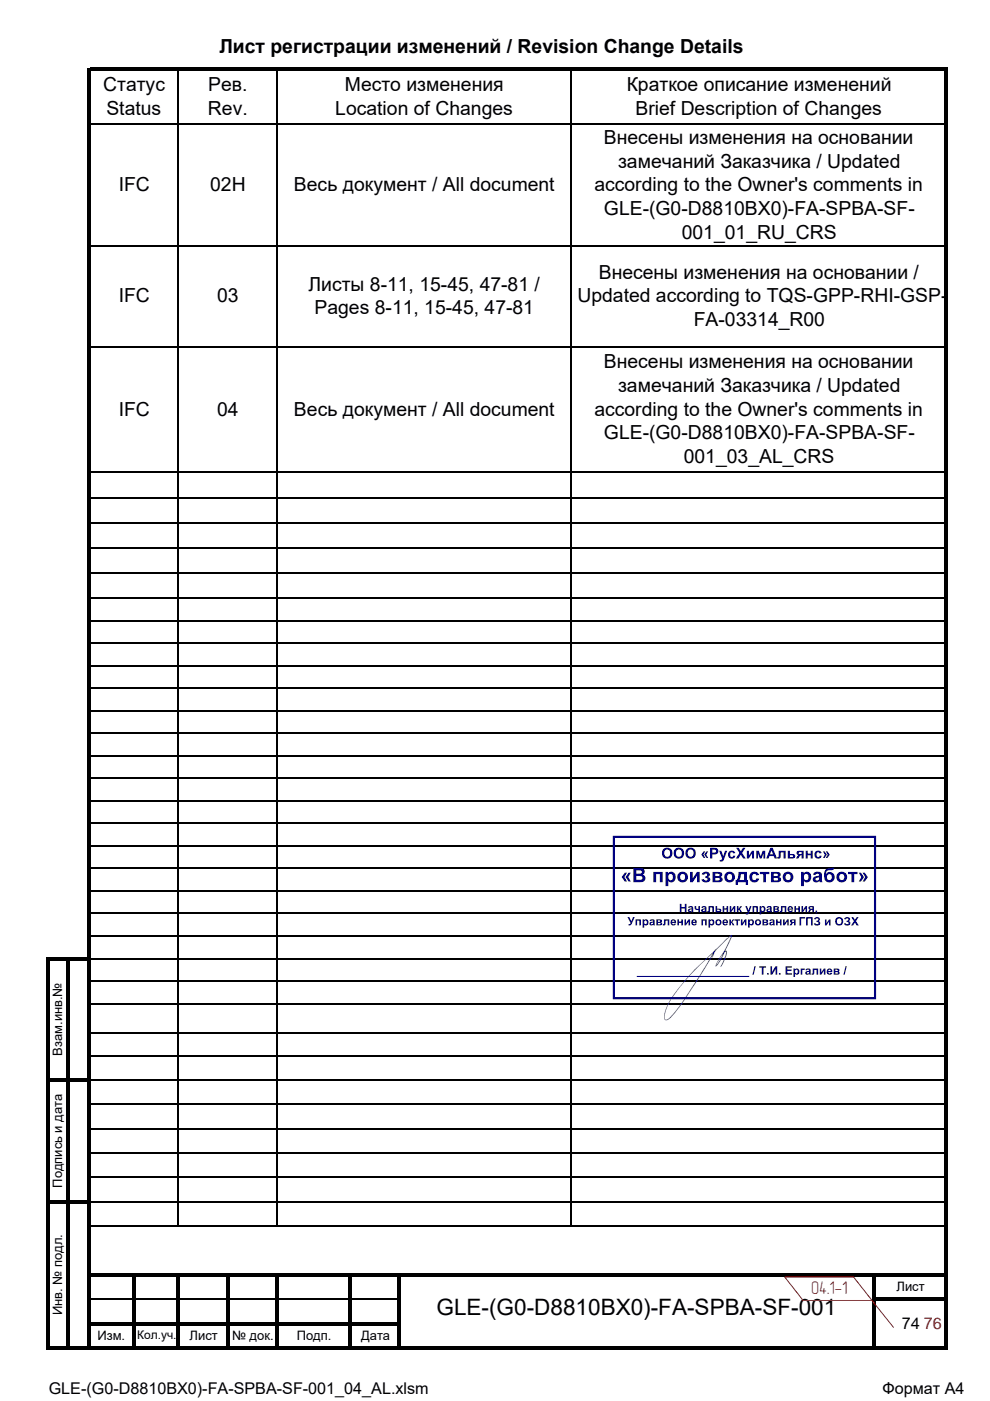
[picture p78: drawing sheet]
<svg xmlns="http://www.w3.org/2000/svg" width="210mm" height="297mm" viewBox="0 0 210 297" stroke-linecap="round" stroke-linejoin="round" font-family="sans-serif">
<defs><g id="words">
<text font-size="4.8" x="92.6" y="278.8">GLE-(G0-D8810BX0)-FA-SPBA-SF-001</text>
<g font-size="4.1">
<text x="46.5" y="11.3">Лист регистрации изменений / Revision Change Details</text>
<text x="21.9" y="19.3">Статус</text>
<text x="44.2" y="19.3">Рев.</text>
<text x="73.2" y="19.3">Место изменения</text>
<text x="132.9" y="19.3">Краткое описание изменений</text>
<text x="22.6" y="24.3">Status</text>
<text x="44.1" y="24.3">Rev.</text>
<text x="71.1" y="24.3">Location of Changes</text>
<text x="134.8" y="24.3">Brief Description of Changes</text>
<text x="128.1" y="30.5">Внесены изменения на основании</text>
<text x="131.1" y="35.5">замечаний Заказчика / Updated</text>
<text x="25.2" y="40.6">IFC</text>
<text x="44.6" y="40.6">02H</text>
<text x="62.4" y="40.6">Весь документ / All document</text>
<text x="126.1" y="40.6">according to the Owner's comments in</text>
<text x="128.1" y="45.6">GLE-(G0-D8810BX0)-FA-SPBA-SF-</text>
<text x="144.6" y="50.6">001_01_RU_CRS</text>
<text x="127" y="59.1">Внесены изменения на основании /</text>
<text x="25.2" y="64.1">IFC</text>
<text x="46.1" y="64.1">03</text>
<text x="65.4" y="61.6">Листы 8-11, 15-45, 47-81 /</text>
<text x="122.5" y="64.1">Updated according to TQS-GPP-RHI-GSP-</text>
<text x="66.7" y="66.6">Pages 8-11, 15-45, 47-81</text>
<text x="147.2" y="69.1">FA-03314_R00</text>
<text x="128.1" y="78">Внесены изменения на основании</text>
<text x="131.1" y="83.1">замечаний Заказчика / Updated</text>
<text x="25.2" y="88.1">IFC</text>
<text x="46.1" y="88.1">04</text>
<text x="62.4" y="88.1">Весь документ / All document</text>
<text x="126.1" y="88.1">according to the Owner's comments in</text>
<text x="128.1" y="93.1">GLE-(G0-D8810BX0)-FA-SPBA-SF-</text>
<text x="145" y="98.2">001_03_AL_CRS</text>
</g>
<text font-size="3.9" fill="#f00" x="172.1" y="274.5">04.1-1</text>
<g font-size="3.4">
<text x="191.3" y="281.7">74</text>
<text x="10.3" y="295.6">GLE-(G0-D8810BX0)-FA-SPBA-SF-001_04_AL.xlsm</text>
<text x="187.2" y="295.6">Формат А4</text>
</g>
<text font-size="3.4" fill="#f00" x="196" y="281.8">76</text>
<g font-size="2.8">
<text x="13.2" y="223.9" transform="rotate(-90 13.2 223.9)">Взам.инв.№</text>
<text x="13.2" y="251.8" transform="rotate(-90 13.2 251.8)">Подпись и дата</text>
<text x="190.2" y="273.7">Лист</text>
<text x="13.2" y="278.9" transform="rotate(-90 13.2 278.9)">Инв. № подл.</text>
<text x="20.7" y="284">Изм.</text>
<text x="40.2" y="284">Лист</text>
<text x="49.2" y="284">№ док.</text>
<text x="62.9" y="284">Подп.</text>
<text x="76.6" y="284">Дата</text>
</g>
<text font-size="2.5" x="29.1" y="283.9">Кол.уч.</text>
</g></defs>
<g fill="#000">
<path d="M19.1 14.4h182v.7h-182zM10.5 202.9h8.6v.7h-8.6zM10.5 228.6h8.6v.7h-8.6zM10.5 254.5h8.6v.6h-8.6zM19.1 270h182v.6h-182zM185.6 275.1h15.5v.7h-15.5zM9.8 202.9h.7v83.2h-.7zM10.5 285.5h190.6v.6h-190.6zM14.1 203.6h.7v82.5h-.7zM18.5 14.4h.6v271.7h-.6zM19.1 280.3h65.9v.7h-65.9zM28 270.6h.7v15.5h-.7z"/>
<path d="M37.5 270.6h.7v15.5h-.7zM47.9 270.6h.7v15.5h-.7zM58.3 270.6h.7v15.5h-.7zM74 270.6h.6v15.5h-.6zM84.4 270.6h.6v15.5h-.6zM185 270.6h.6v15.5h-.6zM200.4 15.1h.7v271h-.7z"/>
</g>
<g fill="none" stroke="#000" stroke-width=".34">
<path d="M37.8 15.1v245M58.7 15.1v245M121.2 15.1v245M19.1 26.4h181.3M19.1 52.2h181.3M19.1 73.5h181.3M19.1 100.2h181.3M19.1 105.5h181.3M19.1 110.8h181.3M19.1 116.2h181.3M19.1 121.5h181.3M19.1 126.8h181.3"/>
<path d="M19.1 131.6h181.3M19.1 136.4h181.3M19.1 141.2h181.3M19.1 146h181.3M19.1 150.7h181.3M19.1 155.4h181.3M19.1 160.2h181.3M19.1 165h181.3M19.1 169.8h181.3M19.1 174.5h181.3M19.1 179.3h181.3M19.1 184.1h181.3"/>
<path d="M19.1 188.9h181.3M19.1 193.7h181.3M19.1 198.5h181.3M19.1 203.2h181.3M19.1 208h181.3M19.1 212.8h181.3M19.1 219h181.3M19.1 223.8h181.3M19.1 229h181.3M19.1 234.1h181.3M19.1 239.3h181.3M19.1 244.5h181.3"/>
<path d="M19.1 249.6h181.3M19.1 254.8h181.3M19.1 260h181.3M19.1 275.5h8.9M28.7 275.5h8.8M38.2 275.5h9.7M48.6 275.5h9.7M59 275.5h15M74.6 275.5h9.8"/>
</g>
<path d="M130.2 177.4h55.4v34.2h-55.4z" fill="none" stroke="#000080" stroke-width=".45"/>
<g fill="#000080">
<path d="M132.5 185h.5l-.6 1 .6 .9h-.5l-.6-.9zM133.3 185h.5l-.5 1 .5 .9h-.5l-.6-.9zM134.3 184h1.3a.8 .8 0 0 1 1 .4 .8 .8 0 0 1-.3 1 .83 .83 0 0 1 .6 1.1 .83 .83 0 0 1-1 .5h-1.6zM135 184.5v.7a.88 .88 0 0 0 1.2-.3l-.3-.3zM135 185.7v.8h.9a.44 .44 0 0 0 .3-.6 .44 .44 0 0 0-.6-.2zM138.6 184.9h1.9v2.1h-.5v-1.7h-.8v1.7h-.6zM141.2 184.9h.5v.3a.91 .91 0 0 1 1.1-.3 .91 .91 0 0 1 .5 1 .91 .91 0 0 1-.4 1.1 .91 .91 0 0 1-1.2-.2v1.1h-.5zM141.9 185.4a.63 .63 0 0 0-.2 .9 .63 .63 0 0 0 .9 .2 .67 .67 0 0 0 .1-.8 .67 .67 0 0 0-.7-.3zM143.6 186a1.15 1.15 0 0 1 2.3 0 1.15 1.15 0 0 1-2.3 0zM144.4 185.5a.61 .61 0 0 0-.1 .9 .61 .61 0 0 0 1-.2 .6 .6 0 0 0-.1-.7 .6 .6 0 0 0-.8 0zM146.4 184.9h.5v1.3l.9-1.3h.6v2.1h-.6v-1.3l-.9 1.3h-.5zM149.1 185a.79 .79 0 0 1 1-.2 .79 .79 0 0 1 .4 .9l-.3 .2a.62 .62 0 0 1 .4 .9 .62 .62 0 0 1-.9 .3 .95 .95 0 0 1-.9-.6l.5-.1 .3 .3 .4-.1v-.3l-.4-.2v-.3a.32 .32 0 0 0 .4-.2 .32 .32 0 0 0-.2-.4 .32 .32 0 0 0-.4 .2h-.6zM151.1 184.9h1.3a.59 .59 0 0 1 .7 .2 .59 .59 0 0 1 0 .7l-.3 .1a.58 .58 0 0 1 .4 .7 .58 .58 0 0 1-.7 .4h-1.4zM151.7 185.2v.6l.7-.1 .2-.1-.1-.3zM151.7 186.1v.6l.8-.1 .2-.1-.2-.3zM153.6 186a1.15 1.15 0 0 1 2.3 0 1.15 1.15 0 0 1-2.3 0zM154.4 185.5a.61 .61 0 0 0-.1 .9 .61 .61 0 0 0 .9-.2 .6 .6 0 0 0 0-.7 .6 .6 0 0 0-.8 0zM156.6 184.9h1.8v1.7h.3v1h-.5v-.6h-1.7v.6h-.5v-1h.3l.2-.4zM157.1 185.3l-.3 1.3h1v-1.3zM159.2 185.1a1.06 1.06 0 0 1 1.8 .4l-.6 .1-.1-.2a.49 .49 0 0 0-.6 0 .49 .49 0 0 0-.2 .5l.1 .5 .3 .2 .4-.1 .1-.3 .6 .1a1.12 1.12 0 0 1-1.7 .6 1.12 1.12 0 0 1-.1-1.8zM161.2 184.9h2v.4h-.7v1.7h-.6v-1.7h-.7zM163.5 184.9h1.3a.59 .59 0 0 1 .7 .2 .59 .59 0 0 1 0 .7l-.3 .1a.58 .58 0 0 1 .4 .7 .58 .58 0 0 1-.7 .4h-1.4zM164.1 185.2v.6l.7-.1 .2-.1-.1-.3zM164.1 186.1v.6l.8-.1 .1-.1-.1-.3zM166 186a1.15 1.15 0 0 1 2.3 0 1.15 1.15 0 0 1-2.3 0zM166.8 185.5a.61 .61 0 0 0-.1 .9 .61 .61 0 0 0 .9-.2 .6 .6 0 0 0-.1-.7 .6 .6 0 0 0-.7 0zM169.9 184.9h.6v.3a.91 .91 0 0 1 1.1-.3 .91 .91 0 0 1 .5 1 .91 .91 0 0 1-.5 1.1 .91 .91 0 0 1-1.1-.2v1.1h-.6zM170.6 185.4a.63 .63 0 0 0-.1 .9 .63 .63 0 0 0 .8 .2 .67 .67 0 0 0 .2-.8 .67 .67 0 0 0-.8-.3zM172.7 185a.95 .95 0 0 1 1-.2 .95 .95 0 0 1 .6 .9l.2 1.3h-.6l-.1-.2a.73 .73 0 0 1-1.1 .2 .73 .73 0 0 1-.1-1l1.2-.4a.4 .4 0 0 0-.4-.4 .4 .4 0 0 0-.4 .3l-.6-.1zM173.1 186.2l-.1 .2a.44 .44 0 0 0 .6 .2 .44 .44 0 0 0 .2-.6zM175.1 184.4l.6-.3 1.3-.1a.81 .81 0 0 1-1 .5 .73 .73 0 0 0-.8 .9 1.08 1.08 0 0 1 1.8 .2 1.08 1.08 0 0 1-1.1 1.5 1.19 1.19 0 0 1-1.1-1.6zM175.5 185.5a.58 .58 0 0 0 0 .9 .58 .58 0 0 0 .9-.2 .57 .57 0 0 0-.1-.7 .57 .57 0 0 0-.8 0zM177.4 186a1.15 1.15 0 0 1 2.3 0 1.15 1.15 0 0 1-2.3 0zM178.2 185.5a.61 .61 0 0 0-.1 .9 .61 .61 0 0 0 .9-.2 .6 .6 0 0 0-.1-.7 .6 .6 0 0 0-.7 0zM179.9 184.9h2v.4h-.7v1.7h-.6v-1.7h-.7zM183 185h.4l.7 1-.7 .9h-.4l.5-.9zM182.1 185h.5l.7 1-.7 .9h-.5l.6-.9z"/>
<path d="M144.2 191.6h.4v.7h.7v-.7h.3v1.8h-.3v-.8h-.7v.8h-.4zM146 192.2a.56 .56 0 0 1 .6-.1 .56 .56 0 0 1 .4 .5l.1 .8h-.3l-.1-.1a.42 .42 0 0 1-.6 .1 .42 .42 0 0 1-.1-.6l.7-.2a.23 .23 0 0 0-.2-.3 .23 .23 0 0 0-.3 .2h-.3zM146.3 192.9l-.1 .1a.26 .26 0 0 0 .4 .1 .26 .26 0 0 0 .1-.3zM147.3 192.1h.4v.3a.28 .28 0 0 0 .1 .3 .28 .28 0 0 0 .3 0v-.6h.4v1.3h-.4v-.5a.58 .58 0 0 1-.7-.1 .58 .58 0 0 1-.1-.7zM148.9 192.2a.56 .56 0 0 1 .6-.1 .56 .56 0 0 1 .3 .5l.1 .8h-.3l-.1-.1a.42 .42 0 0 1-.6 .1 .42 .42 0 0 1 0-.6l.6-.2a.23 .23 0 0 0-.2-.3 .23 .23 0 0 0-.2 .2h-.4zM149.1 192.9v.1a.26 .26 0 0 0 .3 .1 .26 .26 0 0 0 .1-.3zM150.3 192.1h1.1v1.3h-.3v-1h-.5v.9l-.6 .1v-.3h.3zM151.8 192.1h.3v.5l.8 .2v.5l-1.1 .1zM152.1 192.9v.3l.6-.1-.1-.2zM153.3 192.1h.3v.5h.5v-.5h.3v1.3h-.3v-.5h-.5v.5h-.3zM154.8 192.1h.3v.8l.5-.8h.4v1.3h-.4v-.8l-.5 .8h-.3zM156.3 192.1h.3v.5h.2a.46 .46 0 0 1 .5-.5v.2l-.1 .1a.38 .38 0 0 0-.2 .3 .38 .38 0 0 0 .2 .3l.2 .4h-.4l-.4-.5v.5h-.3zM158.1 192.1h.3l.4 .9 .3-.9h.3l-.6 1.6-.2 .2h-.4v-.3h.2l.2-.2zM159.6 192.1h1.2v1.3h-.4v-1h-.4v1h-.4zM161.1 192.1h.3v.2a.58 .58 0 0 1 .8 .1 .58 .58 0 0 1 0 .7 .58 .58 0 0 1-.7 .1v.7h-.4zM161.5 192.5v.5l.2 .1a.36 .36 0 0 0 .3-.4 .36 .36 0 0 0-.5-.2zM162.7 192.2a.56 .56 0 0 1 .6-.1 .56 .56 0 0 1 .4 .5l.1 .8h-.4v-.1a.42 .42 0 0 1-.6 .1 .42 .42 0 0 1-.1-.6l.7-.2a.23 .23 0 0 0-.3-.3 .23 .23 0 0 0-.2 .2h-.3zM163 192.9l-.1 .1a.26 .26 0 0 0 .3 .1 .26 .26 0 0 0 .2-.3zM164 192.1l1.1 .1 .1 .3-.2 .2 .3 .3-.1 .3-1.2 .1zM164.4 192.3v.3l.5-.1-.1-.1zM164.4 192.9v.3l.5-.1-.1-.2zM165.6 192.1h1.2v1.3h-.4v-1h-.4l-.1 .9-.5 .1v-.3h.2zM167.2 192.3a.62 .62 0 0 1 .7-.1 .62 .62 0 0 1 .3 .7h-.8l.2 .3 .3-.2h.3a.65 .65 0 0 1-1 .3 .65 .65 0 0 1 0-1zM167.5 192.4l-.1 .2h.5l-.2-.2zM168.5 192.1h.3v.5h.5v-.5h.4v1.3h-.4v-.5h-.5v.5h-.3zM170 192.1h.3v.8l.5-.8h.4v1.3h-.3v-.8l-.6 .8h-.3zM171.5 192.3l1.1-.2v1.3h-.3v-.5l-.3 .1-.3 .4h-.4l.5-.6-.3-.2zM171.9 192.4v.2l.4 .1v-.4zM173 193.1h.3v.4l-.3 .3 .1-.4h-.1z"/>
<path d="M133.1 194.4h.4l.4 .9 .4-.9h.3l-.6 1.4-.3 .4h-.4v-.3h.3l.1-.2zM134.8 194.9h1.1v1.3h-.3v-1h-.5v1h-.3zM136.3 194.9h.3v.2a.58 .58 0 0 1 .8 .1 .58 .58 0 0 1 0 .7 .58 .58 0 0 1-.8 .1v.7h-.3zM136.7 195.3v.5l.2 .1a.36 .36 0 0 0 .3-.4 .36 .36 0 0 0-.5-.2zM137.9 195a.56 .56 0 0 1 .6-.1 .56 .56 0 0 1 .4 .5v.8h-.3v-.1a.42 .42 0 0 1-.7 .1 .42 .42 0 0 1 0-.6l.6-.2a.23 .23 0 0 0-.2-.3 .23 .23 0 0 0-.2 .2h-.3zM138.1 195.7v.1a.26 .26 0 0 0 .3 .1 .26 .26 0 0 0 .1-.3zM139.2 194.9l1.1 .1 .1 .3-.2 .2 .2 .3-.1 .3-1.1 .1zM139.6 195.1v.3l.5-.1-.1-.1zM139.6 195.7v.3l.5-.1-.1-.2zM140.8 194.9h1.2v1.3h-.4v-1h-.4l-.1 .9-.5 .1v-.3h.2zM142.4 195.1a.62 .62 0 0 1 .7-.1 .62 .62 0 0 1 .3 .7h-.8l.2 .3 .3-.2h.3a.65 .65 0 0 1-1 .3 .65 .65 0 0 1 0-1zM142.6 195.2v.2h.5l-.2-.2zM143.7 194.9h.3v.5h.5v-.5h.3v1.3h-.3v-.5h-.5v.5h-.3zM145.2 194.9h.3v.8l.5-.8h.4v1.3h-.4v-.8l-.5 .8h-.3zM146.8 195.1a.62 .62 0 0 1 .7-.1 .62 .62 0 0 1 .3 .7h-.8l.2 .3 .3-.2h.3a.65 .65 0 0 1-1 .3 .65 .65 0 0 1 0-1zM147 195.2v.2h.5l-.2-.2zM148.8 194.9h1.1v1.3h-.3v-1h-.5v1h-.3zM150.3 194.9h.3v.2a.58 .58 0 0 1 .8 .1 .58 .58 0 0 1 0 .7 .58 .58 0 0 1-.8 .1v.7h-.3zM150.7 195.3v.5l.1 .1a.36 .36 0 0 0 .4-.4 .36 .36 0 0 0-.5-.2zM151.7 195.6a.7 .7 0 0 1 1.4 0 .7 .7 0 0 1-1.4 0zM152.1 195.6a.35 .35 0 0 0 .7 0 .35 .35 0 0 0-.7 0zM153.4 195.1a.62 .62 0 0 1 .7-.1 .62 .62 0 0 1 .3 .7h-.8l.2 .3 .3-.2h.3a.65 .65 0 0 1-1 .3 .65 .65 0 0 1 0-1zM153.6 195.2v.2h.5l-.2-.2zM154.7 194.9h.3v.5h.1a.46 .46 0 0 1 .6-.5v.2l-.1 .1a.38 .38 0 0 0-.3 .3 .38 .38 0 0 0 .3 .3l.2 .4h-.4l-.4-.5v.5h-.3zM155.8 194.9h1.2v.3h-.5v1h-.3v-1h-.4zM157.1 194.9h.4v.8l.5-.8h.3v1.3h-.3v-.8l-.5 .8h-.4zM158.7 194.9h.3v.2a.58 .58 0 0 1 .8 .1 .58 .58 0 0 1 0 .7 .58 .58 0 0 1-.8 .1v.7h-.3zM159.1 195.3v.5l.1 .1a.36 .36 0 0 0 .4-.4 .36 .36 0 0 0-.5-.2zM160.1 195.6a.7 .7 0 0 1 1.4 0 .7 .7 0 0 1-1.4 0zM160.5 195.6a.35 .35 0 0 0 .7 0 .35 .35 0 0 0-.7 0zM161.7 194.9l1.1 .1 .1 .3-.2 .2 .3 .3-.1 .3-1.2 .1zM162.1 195.1v.3l.5-.1-.1-.1zM162.1 195.7v.3l.5-.1-.1-.2zM163.3 195a.56 .56 0 0 1 .6-.1 .56 .56 0 0 1 .4 .5l.1 .8h-.4v-.1a.42 .42 0 0 1-.6 .1 .42 .42 0 0 1-.1-.6l.6-.2a.23 .23 0 0 0-.2-.3 .23 .23 0 0 0-.2 .2h-.3zM163.6 195.7l-.1 .1a.26 .26 0 0 0 .3 .1 .26 .26 0 0 0 .1-.3zM164.6 194.9h.3v.5h.5v-.5h.4v1.3h-.4v-.5h-.5v.5h-.3zM166.1 194.9h.3v.8l.6-.8h.3v1.3h-.3v-.8l-.6 .8h-.3zM167.6 195.1l1.1-.2v1.3h-.3v-.5l-.3 .1-.2 .4h-.4l.4-.6-.3-.2zM168 195.2v.2l.4 .1v-.4z"/>
<path d="M169.6 194.5h1.2v.3h-.9v1.4h-.3zM171 194.5h1.4v1.7h-.4v-1.4h-.7v1.4h-.3zM172.9 194.6a.55 .55 0 0 1 .7-.2 .55 .55 0 0 1 .1 .8l-.1 .1a.55 .55 0 0 1 .3 .8 .55 .55 0 0 1-.8 .1l-.5-.4 .3-.1a.32 .32 0 0 0 .4 .3 .32 .32 0 0 0 .3-.4l-.4-.1v-.3l.3-.1v-.3l-.2-.1-.3 .2h-.4zM175 194.9h.3v.8l.5-.8h.4v1.3h-.4v-.8l-.5 .8h-.3zM177.1 195.3a.9 .9 0 0 1 1.8 0 .9 .9 0 0 1-1.8 0zM177.6 194.9a.59 .59 0 0 0 0 .9 .59 .59 0 0 0 .8 0 .59 .59 0 0 0-.1-.9l-.3-.2zM179.3 194.6a.55 .55 0 0 1 .7-.2 .55 .55 0 0 1 .1 .8l-.1 .1a.55 .55 0 0 1 .3 .8 .55 .55 0 0 1-.8 .1l-.5-.4 .3-.1a.32 .32 0 0 0 .4 .3 .32 .32 0 0 0 .3-.4l-.4-.1v-.3l.3-.1v-.3l-.2-.1-.3 .2h-.4zM180.6 194.5h.4l.3 .5 .4-.5h.4l-.5 .8 .6 .9h-.5l-.4-.6-.4 .6h-.4l.6-.9z"/>
<path d="M135.1 206.9h1.4v.2h-1.4zM136.5 206.9h1.4v.2h-1.4zM137.9 206.9h1.4v.2h-1.4zM139.3 206.9h1.4v.2h-1.4zM140.7 206.9h1.4v.2h-1.4zM142.1 206.9h1.4v.2h-1.4zM143.5 206.9h1.4v.2h-1.4zM144.9 206.9h1.4v.2h-1.4zM146.3 206.9h1.4v.2h-1.4zM147.7 206.9h1.4v.2h-1.4zM149.1 206.9h1.4v.2h-1.4zM150.5 206.9h1.4v.2h-1.4zM151.9 206.9h1.4v.2h-1.4zM153.3 206.9h1.4v.2h-1.4zM154.7 206.9h1.4v.2h-1.4zM156.1 206.9h1.4v.2h-1.4zM157.5 206.9h1.4v.2h-1.4zM160 204.8h.3l-.5 1.9h-.2zM161 204.9h1.5v.3h-.6v1.4h-.3v-1.4h-.6zM162.7 206.3h.4v.3h-.4zM163.4 204.9h.4v1.2l.7-1.2h.3v1.7h-.3v-1.1l-.7 1.1h-.4zM165.2 206.3h.4v.3h-.4zM166.6 204.9h1.4v.3h-1v.4h.9v.3h-.9v.4h1v.3h-1.4zM168.3 205.4h.3v.1a.59 .59 0 0 1 .8 .1 .59 .59 0 0 1 0 .8 .59 .59 0 0 1-.8 .1v.6h-.3zM168.7 205.7v.5l.2 .2a.36 .36 0 0 0 .3-.4 .36 .36 0 0 0-.5-.3zM169.8 205.4h.9v.2h-.5v1h-.4zM170.9 205.5a.57 .57 0 0 1 .7-.2 .57 .57 0 0 1 .3 .5l.1 .8h-.3l-.1-.1a.43 .43 0 0 1-.6 .1 .43 .43 0 0 1-.1-.6l.7-.2a.24 .24 0 0 0-.2-.2 .24 .24 0 0 0-.3 .1h-.3zM171.2 206.1l-.1 .2a.26 .26 0 0 0 .4 .1 .26 .26 0 0 0 .1-.4zM172.4 205.4h1.1v1.2h-.3v-1h-.5v.9l-.6 .1v-.2h.3zM173.9 205.4h.3v.8l.5-.8h.4v1.2h-.4v-.8l-.5 .8h-.3zM175.5 205.5a.63 .63 0 0 1 .7-.1 .63 .63 0 0 1 .3 .7h-.8l.2 .3 .3-.2 .3 .1a.66 .66 0 0 1-1 .2 .66 .66 0 0 1 0-1zM175.8 205.7l-.1 .2h.5l-.2-.3zM176.8 205.4h1.1l.2 .3-.3 .3 .3 .2-.1 .4h-1.2zM177.2 205.6v.3l.5-.1-.1-.2zM177.2 206.1v.3l.5-.1v-.2zM179.3 204.8h.3l-.5 1.9h-.2z"/>
<path d="M140.4 180.9a1.15 1.15 0 0 1 2.3 0 1.15 1.15 0 0 1-2.3 0zM141.1 180.3a.75 .75 0 0 0-.2 1 .75 .75 0 0 0 1 .2 .74 .74 0 0 0 .2-1 .74 .74 0 0 0-1-.2zM142.9 180.9a1.15 1.15 0 0 1 2.3 0 1.15 1.15 0 0 1-2.3 0zM143.5 180.3a.75 .75 0 0 0-.1 1 .75 .75 0 0 0 1 .2 .74 .74 0 0 0 .2-1 .74 .74 0 0 0-1.1-.2zM145.4 180.9a1.15 1.15 0 0 1 2.3 0 1.15 1.15 0 0 1-2.3 0zM146 180.3a.75 .75 0 0 0-.1 1 .75 .75 0 0 0 1 .2 .74 .74 0 0 0 .2-1 .74 .74 0 0 0-1.1-.2zM149.2 180.5h.4l-.4 .7 .4 .7h-.4l-.4-.7zM149.9 180.5h.3l-.4 .7 .4 .7h-.3l-.5-.7zM150.6 179.8h.8a.75 .75 0 0 1 1 .6 .75 .75 0 0 1-1 .8h-.3v.8h-.5zM151.1 180.1v.7h.5a.31 .31 0 0 0 .3-.3 .31 .31 0 0 0-.3-.3zM152.5 180.4h.5l.4 1.1 .4-1.1h.4l-.6 1.6a.73 .73 0 0 1-.9 .7l-.1-.4h.4l.2-.3zM154.6 180.6a.8 .8 0 0 1 1.4 .3h-.5l-.2-.2a.48 .48 0 0 0-.5 .5 .48 .48 0 0 0 .6 .4l.1-.2 .5 .1a.84 .84 0 0 1-1.3 .4 .84 .84 0 0 1-.1-1.3zM156.1 179.8h.6l.4 .7 .5-.7h.5l-.7 1.1 .8 1.1h-.6l-.5-.8-.5 .8h-.5l.7-1.2zM158.4 180.4h.4v1l.7-1h.4v1.6h-.4v-1l-.7 1h-.4zM160.4 180.4h.5l.4 1.1 .5-1.1h.5v1.6h-.4v-1.1l-.4 1.1h-.3l-.4-1.1v1.1h-.4zM163.4 179.8h.5l.9 2.2h-.5l-.2-.5h-.9l-.2 .5h-.5zM163.6 180.3l-.3 .8h.7zM165.2 180.4h1.4v1.6h-.4v-1.3h-.6l-.1 1.2-.1 .1h-.5v-.3l.2-.1zM167.1 180.4h.4v.7l1 .1a.5 .5 0 0 1 .1 .6 .5 .5 0 0 1-.6 .2h-.9zM167.5 181.3v.4l.7-.1-.1-.2zM169 180.6l.5-.2h1v1.6h-.5v-.7l-.3 .2-.4 .5h-.5l.6-.7-.4-.3zM169.5 180.7v.3l.5 .1v-.4zM170.9 180.4h.4v.6h.6v-.6h.5v1.6h-.5v-.7h-.6v.7h-.4zM172.9 180.6a.8 .8 0 0 1 1.4 .3h-.5l-.2-.2a.48 .48 0 0 0-.4 .5 .48 .48 0 0 0 .6 .4l.1-.2 .4 .1a.84 .84 0 0 1-1.3 .4 .84 .84 0 0 1-.1-1.3zM175.2 180.5h.3l.5 .7-.5 .7h-.3l.4-.7zM174.5 180.5h.4l.5 .7-.5 .7h-.4l.4-.7z"/>
</g>
<path d="M147.3 205.6l6.6-6.5 1.3-.9v.5l-1.3 2.7 .1 .2a.59 .59 0 0 1 .1 .8l-.6 1.7-.6 .9 .8-2a1.1 1.1 0 0 0 .2-1.2 9.3 9.3 0 0 1-2.1 3.1 12.2 12.2 0 0 1 2-3.7l1.3-2.8-.2 .1a12.7 12.7 0 0 0-3.9 4.6l.1-.4-3.2 5.2a64.2 64.2 0 0 1-5.9 8.1 .76 .76 0 0 1-1 .2 5.8 5.8 0 0 1 1.3-4.4l2.1-3zM147.6 205.5a34.9 34.9 0 0 0-6.1 8l-.4 1.5-.1 .8 .1 .3a2.18 2.18 0 0 0 1.7-1.2 81.9 81.9 0 0 0 6.1-9l2.3-3.8zM153.1 202.5l-1.2 2.1 1.3-2.2z" fill="#2049c9"/>
<path d="M166.5 270.8h14.6l3.9 4.9h-14.6zM185 275.8l4.5 5.6" fill="none" stroke="#f00" stroke-width=".21"/>
<use href="#words"/>
</svg>
